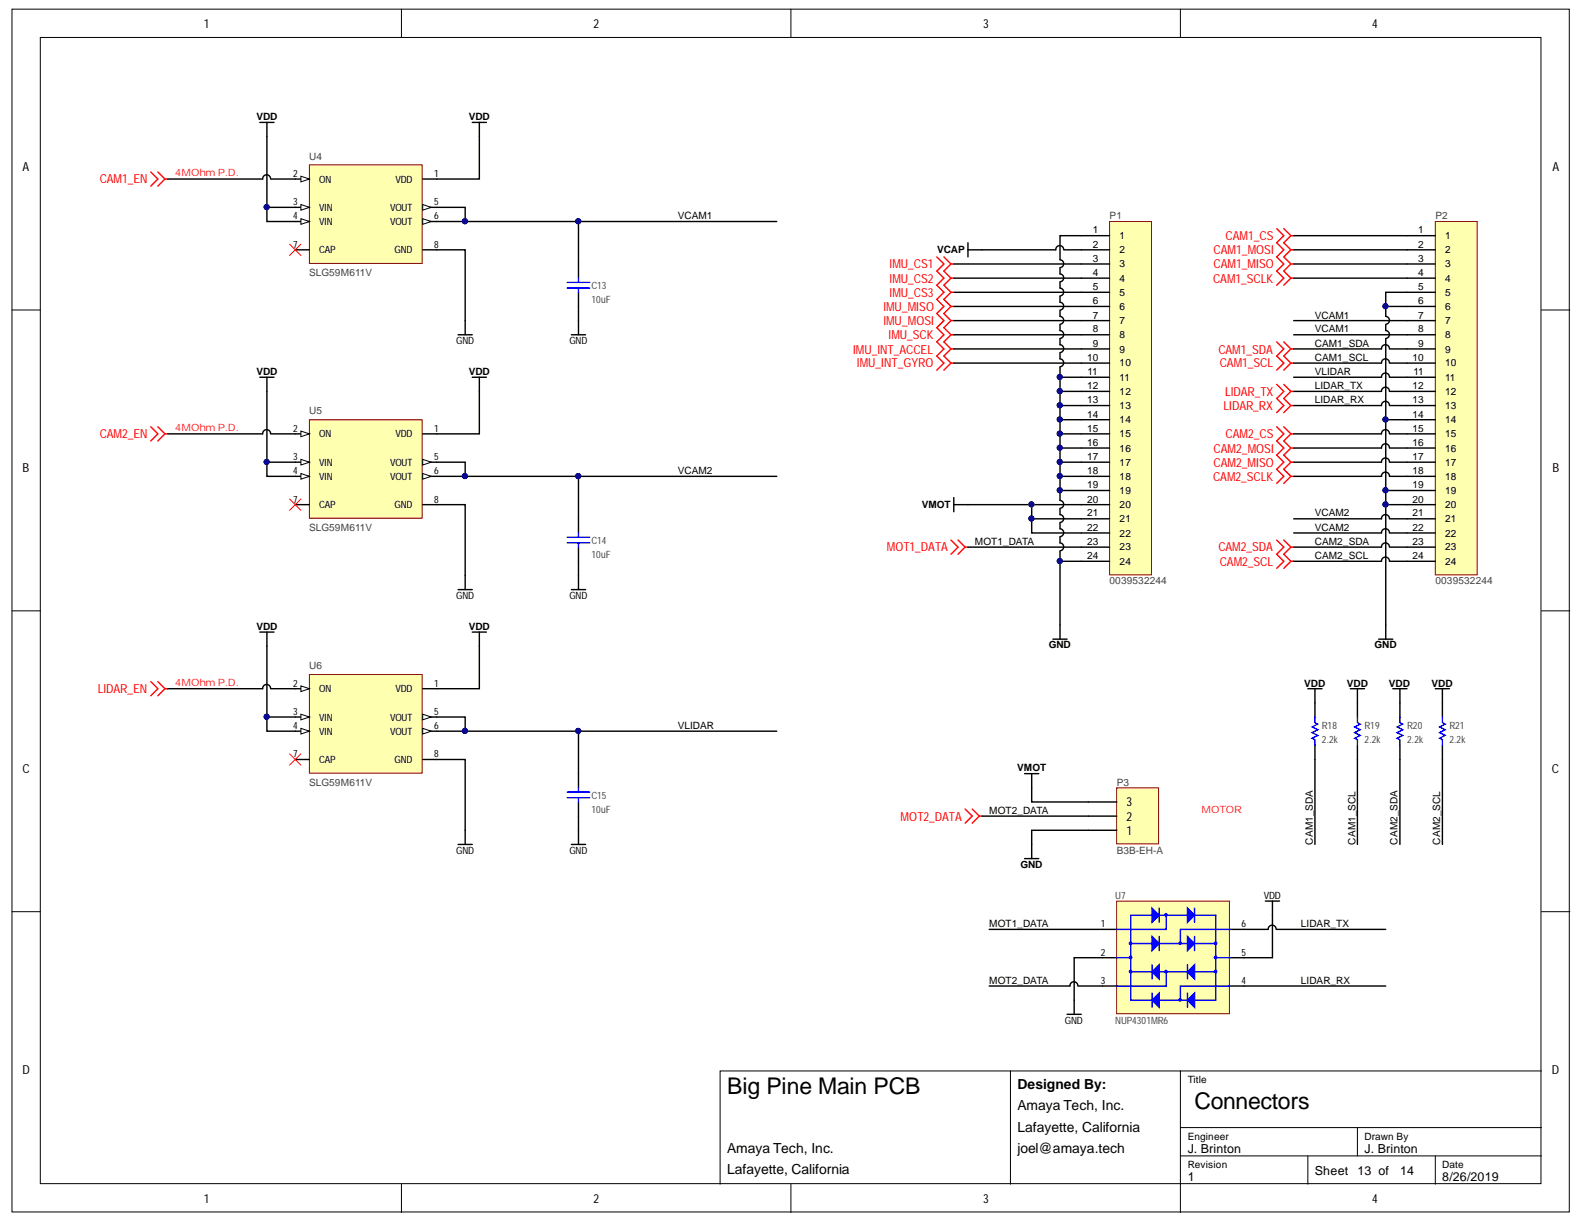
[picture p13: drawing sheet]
<svg xmlns="http://www.w3.org/2000/svg" width="279mm" height="216mm" viewBox="0 0 279 216" stroke-linecap="round" stroke-linejoin="round" font-family="sans-serif">
<defs><g id="words">
<g font-size="4.1">
<text x="128.3" y="193">Big Pine Main PCB</text>
<text x="210.7" y="195.5">Connectors</text>
</g>
<g font-size="2.5">
<text x="179.5" y="195.9">Amaya Tech, Inc.</text>
<text x="179.5" y="192.2">Designed By:</text>
<text x="128.3" y="203.4">Amaya Tech, Inc.</text>
<text x="179.5" y="203.4">joel@amaya.tech</text>
<text x="179.5" y="199.6">Lafayette, California</text>
<text x="128.3" y="207.1">Lafayette, California</text>
</g>
<g font-size="2.2">
<text x="35.9" y="4.9">1</text>
<text x="104.7" y="4.9">2</text>
<text x="173.4" y="4.9">3</text>
<text x="242" y="4.9">4</text>
<text x="4" y="30.2">A</text>
<text x="273.8" y="30.2">A</text>
<text x="4" y="83.2">B</text>
<text x="273.8" y="83.2">B</text>
<text x="4" y="136.3">C</text>
<text x="273.7" y="136.3">C</text>
<text x="198.7" y="142.2">3</text>
<text x="198.7" y="147.2">1</text>
<text x="198.7" y="144.8">2</text>
<text x="4" y="189.4">D</text>
<text x="273.7" y="189.4">D</text>
<text x="209.5" y="203.4">J. Brinton</text>
<text x="240.7" y="203.4">J. Brinton</text>
<text x="209.5" y="208.4">1</text>
<text x="231.9" y="207.2">Sheet</text>
<text x="239.4" y="207.2">13 of</text>
<text x="246.9" y="207.2">14</text>
<text x="254.4" y="208.4">8/26/2019</text>
<text x="35.9" y="212.2">1</text>
<text x="104.7" y="212.2">2</text>
<text x="173.4" y="212.2">3</text>
<text x="242" y="212.2">4</text>
</g>
<g font-size="2.2" fill="#f00">
<text x="17.6" y="32.4">CAM1_EN</text>
<text x="156.9" y="47.3">IMU_CS1</text>
<text x="214.1" y="44.9">CAM1_MOSI</text>
<text x="214.1" y="47.3">CAM1_MISO</text>
<text x="216.2" y="42.3">CAM1_CS</text>
<text x="156.9" y="49.9">IMU_CS2</text>
<text x="156.9" y="52.3">IMU_CS3</text>
<text x="214" y="49.9">CAM1_SCLK</text>
<text x="155.8" y="54.8">IMU_MISO</text>
<text x="155.8" y="57.4">IMU_MOSI</text>
<text x="156.7" y="59.8">IMU_SCK</text>
<text x="150.5" y="62.4">IMU_INT_ACCEL</text>
<text x="151.2" y="64.8">IMU_INT_GYRO</text>
<text x="214.9" y="62.4">CAM1_SDA</text>
<text x="215.2" y="64.8">CAM1_SCL</text>
<text x="216.1" y="69.8">LIDAR_TX</text>
<text x="17.6" y="77.3">CAM2_EN</text>
<text x="215.8" y="72.3">LIDAR_RX</text>
<text x="216.2" y="77.3">CAM2_CS</text>
<text x="214.1" y="79.9">CAM2_MOSI</text>
<text x="214.1" y="82.3">CAM2_MISO</text>
<text x="214" y="84.8">CAM2_SCLK</text>
<text x="156.4" y="97.3">MOT1_DATA</text>
<text x="214.9" y="97.3">CAM2_SDA</text>
<text x="215.2" y="99.8">CAM2_SCL</text>
<text x="17.2" y="122.3">LIDAR_EN</text>
<text x="158.9" y="144.8">MOT2_DATA</text>
</g>
<g font-size="1.8">
<text x="45.2" y="21.2">VDD</text>
<text x="82.7" y="21.2">VDD</text>
<text x="51.7" y="31.2">2</text>
<text x="56.3" y="32.2">ON</text>
<text x="69.7" y="32.2">VDD</text>
<text x="76.6" y="31.2">1</text>
<text x="51.7" y="38.7">4</text>
<text x="51.7" y="36.2">3</text>
<text x="56.3" y="39.7">VIN</text>
<text x="56.3" y="37.2">VIN</text>
<text x="68.8" y="39.7">VOUT</text>
<text x="68.8" y="37.2">VOUT</text>
<text x="76.6" y="38.7">6</text>
<text x="76.6" y="36.2">5</text>
<text x="119.5" y="38.7">VCAM1</text>
<text x="192.8" y="41.2">1</text>
<text x="250.2" y="41.2">1</text>
<text x="51.7" y="43.7">7</text>
<text x="56.3" y="44.7">CAP</text>
<text x="69.6" y="44.7">GND</text>
<text x="76.6" y="43.7">8</text>
<text x="165.3" y="44.7">VCAP</text>
<text x="192.8" y="43.7">2</text>
<text x="192.8" y="46.2">3</text>
<text x="197.5" y="42.2">1</text>
<text x="197.5" y="44.7">2</text>
<text x="197.5" y="47.2">3</text>
<text x="250.2" y="43.7">2</text>
<text x="250.2" y="46.2">3</text>
<text x="254.9" y="42.2">1</text>
<text x="254.9" y="44.7">2</text>
<text x="254.9" y="47.2">3</text>
<text x="192.8" y="48.7">4</text>
<text x="192.8" y="51.2">5</text>
<text x="192.8" y="53.7">6</text>
<text x="197.5" y="49.7">4</text>
<text x="197.5" y="52.1">5</text>
<text x="250.2" y="48.7">4</text>
<text x="250.2" y="51.2">5</text>
<text x="250.2" y="53.7">6</text>
<text x="254.9" y="49.7">4</text>
<text x="254.9" y="52.1">5</text>
<text x="192.8" y="56.2">7</text>
<text x="192.8" y="58.6">8</text>
<text x="197.5" y="54.7">6</text>
<text x="197.5" y="57.2">7</text>
<text x="197.5" y="59.7">8</text>
<text x="231.9" y="58.6">VCAM1</text>
<text x="231.9" y="56.2">VCAM1</text>
<text x="250.2" y="56.2">7</text>
<text x="250.2" y="58.6">8</text>
<text x="254.9" y="54.7">6</text>
<text x="254.9" y="57.2">7</text>
<text x="254.9" y="59.7">8</text>
<text x="80.5" y="60.7">GND</text>
<text x="100.4" y="60.7">GND</text>
<text x="191.7" y="63.6">10</text>
<text x="192.8" y="61.2">9</text>
<text x="197.5" y="62.2">9</text>
<text x="197.5" y="64.6">10</text>
<text x="231.9" y="61.2">CAM1_SDA</text>
<text x="231.9" y="63.6">CAM1_SCL</text>
<text x="249.1" y="63.6">10</text>
<text x="250.2" y="61.2">9</text>
<text x="254.9" y="62.2">9</text>
<text x="254.9" y="64.6">10</text>
<text x="45.2" y="66.2">VDD</text>
<text x="82.7" y="66.2">VDD</text>
<text x="191.7" y="68.7">12</text>
<text x="191.7" y="71.2">13</text>
<text x="191.8" y="66.2">11</text>
<text x="197.5" y="67.2">11</text>
<text x="197.5" y="69.6">12</text>
<text x="231.9" y="66.2">VLIDAR</text>
<text x="231.9" y="68.7">LIDAR_TX</text>
<text x="231.9" y="71.2">LIDAR_RX</text>
<text x="249.1" y="68.7">12</text>
<text x="249.1" y="71.2">13</text>
<text x="249.3" y="66.2">11</text>
<text x="254.9" y="67.2">11</text>
<text x="254.9" y="69.6">12</text>
<text x="51.7" y="76.1">2</text>
<text x="56.3" y="77.2">ON</text>
<text x="69.7" y="77.2">VDD</text>
<text x="76.6" y="76.1">1</text>
<text x="191.7" y="73.7">14</text>
<text x="191.7" y="76.1">15</text>
<text x="197.5" y="72.2">13</text>
<text x="197.5" y="74.6">14</text>
<text x="197.5" y="77.2">15</text>
<text x="249.1" y="73.7">14</text>
<text x="249.1" y="76.1">15</text>
<text x="254.9" y="72.2">13</text>
<text x="254.9" y="74.6">14</text>
<text x="254.9" y="77.2">15</text>
<text x="51.7" y="83.7">4</text>
<text x="51.7" y="81.1">3</text>
<text x="56.3" y="82.1">VIN</text>
<text x="68.8" y="82.1">VOUT</text>
<text x="76.6" y="83.7">6</text>
<text x="76.6" y="81.1">5</text>
<text x="119.5" y="83.7">VCAM2</text>
<text x="191.7" y="78.7">16</text>
<text x="191.7" y="81.1">17</text>
<text x="191.7" y="83.7">18</text>
<text x="197.5" y="79.7">16</text>
<text x="197.5" y="82.1">17</text>
<text x="249.1" y="78.7">16</text>
<text x="249.1" y="81.1">17</text>
<text x="249.1" y="83.7">18</text>
<text x="254.9" y="79.7">16</text>
<text x="254.9" y="82.1">17</text>
<text x="51.7" y="88.6">7</text>
<text x="56.3" y="89.7">CAP</text>
<text x="56.3" y="84.7">VIN</text>
<text x="68.8" y="84.7">VOUT</text>
<text x="69.6" y="89.7">GND</text>
<text x="76.6" y="88.6">8</text>
<text x="162.6" y="89.7">VMOT</text>
<text x="191.7" y="86.1">19</text>
<text x="191.7" y="88.6">20</text>
<text x="197.5" y="84.7">18</text>
<text x="197.5" y="87.1">19</text>
<text x="197.5" y="89.7">20</text>
<text x="249.1" y="86.1">19</text>
<text x="249.1" y="88.6">20</text>
<text x="254.9" y="84.7">18</text>
<text x="254.9" y="87.1">19</text>
<text x="254.9" y="89.7">20</text>
<text x="191.7" y="91.1">21</text>
<text x="191.7" y="93.6">22</text>
<text x="197.5" y="92.1">21</text>
<text x="197.5" y="94.6">22</text>
<text x="231.9" y="93.6">VCAM2</text>
<text x="231.9" y="91.1">VCAM2</text>
<text x="249.1" y="91.1">21</text>
<text x="249.1" y="93.6">22</text>
<text x="254.9" y="92.1">21</text>
<text x="254.9" y="94.6">22</text>
<text x="172" y="96.2">MOT1_DATA</text>
<text x="191.7" y="96.2">23</text>
<text x="191.7" y="98.6">24</text>
<text x="197.5" y="97.1">23</text>
<text x="197.5" y="99.6">24</text>
<text x="231.9" y="96.2">CAM2_SDA</text>
<text x="231.9" y="98.6">CAM2_SCL</text>
<text x="249.1" y="96.2">23</text>
<text x="249.1" y="98.6">24</text>
<text x="254.9" y="97.1">23</text>
<text x="254.9" y="99.6">24</text>
<text x="80.5" y="105.6">GND</text>
<text x="100.4" y="105.6">GND</text>
<text x="45.2" y="111.1">VDD</text>
<text x="82.7" y="111.1">VDD</text>
<text x="185" y="114.3">GND</text>
<text x="242.5" y="114.3">GND</text>
<text x="51.7" y="121.1">2</text>
<text x="56.3" y="122.1">ON</text>
<text x="69.7" y="122.1">VDD</text>
<text x="76.6" y="121.1">1</text>
<text x="230" y="121.1">VDD</text>
<text x="237.6" y="121.1">VDD</text>
<text x="245" y="121.1">VDD</text>
<text x="252.5" y="121.1">VDD</text>
<text x="51.7" y="128.6">4</text>
<text x="51.7" y="126.1">3</text>
<text x="56.3" y="129.6">VIN</text>
<text x="56.3" y="127.1">VIN</text>
<text x="68.8" y="129.6">VOUT</text>
<text x="68.8" y="127.1">VOUT</text>
<text x="76.6" y="128.6">6</text>
<text x="76.6" y="126.1">5</text>
<text x="119.5" y="128.6">VLIDAR</text>
<text x="51.7" y="133.6">7</text>
<text x="56.3" y="134.6">CAP</text>
<text x="69.6" y="134.6">GND</text>
<text x="76.6" y="133.6">8</text>
<text x="179.4" y="136">VMOT</text>
<text x="174.5" y="143.6">MOT2_DATA</text>
<text x="231.6" y="149" transform="rotate(-90 231.6 149)">CAM1_SDA</text>
<text x="239.1" y="149" transform="rotate(-90 239.1 149)">CAM1_SCL</text>
<text x="246.5" y="149" transform="rotate(-90 246.5 149)">CAM2_SDA</text>
<text x="254" y="149" transform="rotate(-90 254 149)">CAM2_SCL</text>
<text x="80.5" y="150.6">GND</text>
<text x="100.4" y="150.6">GND</text>
<text x="180" y="153">GND</text>
<text x="222.9" y="158.6">VDD</text>
<text x="174.5" y="163.5">MOT1_DATA</text>
<text x="194.2" y="163.6">1</text>
<text x="219" y="163.6">6</text>
<text x="229.4" y="163.5">LIDAR_TX</text>
<text x="174.5" y="173.6">MOT2_DATA</text>
<text x="194.2" y="168.6">2</text>
<text x="194.2" y="173.6">3</text>
<text x="219" y="168.6">5</text>
<text x="219" y="173.6">4</text>
<text x="229.4" y="173.6">LIDAR_RX</text>
<text x="187.9" y="180.6">GND</text>
<text x="209.5" y="191.1">Title</text>
<text x="209.5" y="201">Engineer</text>
<text x="240.7" y="201">Drawn By</text>
<text x="209.5" y="206">Revision</text>
<text x="254.4" y="206">Date</text>
</g>
<g font-size="1.8" fill="#434343">
<text x="54.5" y="28.2">U4</text>
<text x="195.7" y="38.7">P1</text>
<text x="253.2" y="38.7">P2</text>
<text x="54.5" y="48.7">SLG59M611V</text>
<text x="104.3" y="53.4">10uF</text>
<text x="104.3" y="51">C13</text>
<text x="54.5" y="73.1">U5</text>
<text x="54.5" y="93.6">SLG59M611V</text>
<text x="104.3" y="95.9">C14</text>
<text x="104.3" y="98.4">10uF</text>
<text x="195.7" y="103.1">0039532244</text>
<text x="253.2" y="103.1">0039532244</text>
<text x="54.5" y="118.1">U6</text>
<text x="233.2" y="131.1">2.2k</text>
<text x="233.2" y="128.6">R18</text>
<text x="240.7" y="131.1">2.2k</text>
<text x="240.7" y="128.6">R19</text>
<text x="248.2" y="131.1">2.2k</text>
<text x="248.2" y="128.6">R20</text>
<text x="255.7" y="131.1">2.2k</text>
<text x="255.7" y="128.6">R21</text>
<text x="54.5" y="138.6">SLG59M611V</text>
<text x="104.3" y="143.3">10uF</text>
<text x="104.3" y="140.9">C15</text>
<text x="197" y="138.6">P3</text>
<text x="197" y="150.6">B3B-EH-A</text>
<text x="196.7" y="158.5">U7</text>
<text x="196.7" y="180.6">NUP4301MR6</text>
</g>
<g font-size="1.8" fill="#ee0e22">
<text x="30.9" y="31">4MOhm P.D.</text>
<text x="30.9" y="76">4MOhm P.D.</text>
<text x="30.9" y="120.9">4MOhm P.D.</text>
<text x="211.9" y="143.4">MOTOR</text>
</g>
</g></defs>
<g fill="#fff" stroke="#000" stroke-width=".18">
<path d="M2.1 1.6h274.7v212.2h-274.7z"/>
<path d="M7.1 6.6h264.7v202.2h-264.7z"/>
</g>
<g fill="none" stroke="#000" stroke-width=".18">
<path d="M70.8 1.6v5M139.5 1.6v5M208.2 1.6v5M2.1 54.7h5M271.9 54.7h5M2.1 107.7h5M271.9 107.7h5M2.1 160.8h5M271.9 160.8h5M178.2 188.9h-51.2v20M208.2 188.9h-30v20M208.2 198.9h63.7"/>
<path d="M239.4 198.9v5M271.9 188.9h-63.7v25M70.8 208.9v5M139.5 208.9v5M208.2 203.9h63.7M230.7 203.9v5M253.2 203.9v5"/>
</g>
<path d="M45.8 21.6h2.5M47.1 21.6v2.5M100.8 59.1h2.5M102 46.6v2.5M102 51.6v2.5M102 56.6v2.5" fill="none" stroke="#000" stroke-width=".25"/>
<path d="M100 49.8h4M100 50.8h4M102 49.1v.7M102 50.8v.8" fill="none" stroke="#00f" stroke-width=".25"/>
<path d="M54.6 29.1h19.9v17.4h-19.9z" fill="#ffffb0" stroke="#800000" stroke-width=".18"/>
<path d="M74.6 39.1h2.5M74.6 44.1h2.5" fill="none" stroke="#000" stroke-width=".25"/>
<path d="M74.6 38.6l1.5 .5-1.5 .5z" fill="#fff"/>
<path d="M74.6 38.6l1.5 .5-1.5 .5z" fill="none" stroke="#000" stroke-width=".18"/>
<path d="M74.6 36.6h2.5" fill="none" stroke="#000" stroke-width=".25"/>
<path d="M74.6 36.1l1.5 .5-1.5 .5z" fill="#fff"/>
<path d="M74.6 36.1l1.5 .5-1.5 .5z" fill="none" stroke="#000" stroke-width=".18"/>
<path d="M52.1 39.1h2.5M74.6 31.6h2.5M52.1 44.1h2.5" fill="none" stroke="#000" stroke-width=".25"/>
<path d="M53.1 38.6l1.5 .5-1.5 .5z" fill="#fff"/>
<path d="M53.1 38.6l1.5 .5-1.5 .5z" fill="none" stroke="#000" stroke-width=".18"/>
<path d="M52.1 36.6h2.5" fill="none" stroke="#000" stroke-width=".25"/>
<path d="M53.1 36.1l1.5 .5-1.5 .5z" fill="#fff"/>
<path d="M53.1 36.1l1.5 .5-1.5 .5z" fill="none" stroke="#000" stroke-width=".18"/>
<path d="M52.1 31.6h2.5" fill="none" stroke="#000" stroke-width=".25"/>
<path d="M53.1 31.1l1.5 .5-1.5 .5z" fill="#fff"/>
<path d="M53.1 31.1l1.5 .5-1.5 .5z" fill="none" stroke="#000" stroke-width=".18"/>
<path d="M51.1 43.1l2 2M53.1 43.1l-2 2" fill="none" stroke="#f00" stroke-width=".18"/>
<path d="M83.3 21.6h2.5M84.6 21.6v2.5M80.8 59.1h2.5M82.1 56.6v2.5M45.8 66.5h2.5M47.1 66.5v2.5M102 91.5v2.5M102 96.5v2.5M100.8 104h2.5M102 101.5v2.5" fill="none" stroke="#000" stroke-width=".25"/>
<path d="M26.6 30.3l1.2 1.3-1.2 1.2M27.8 30.3l1.3 1.3M29.1 31.6l-1.3 1.2M29.1 31.6h.5" fill="none" stroke="#f00" stroke-width=".25"/>
<path d="M100 94.8h4M100 95.8h4M102 94v.8M102 95.8v.7" fill="none" stroke="#00f" stroke-width=".25"/>
<path d="M54.6 74h19.9v17.4h-19.9z" fill="#ffffb0" stroke="#800000" stroke-width=".18"/>
<path d="M74.6 89h2.5M74.6 84h2.5" fill="none" stroke="#000" stroke-width=".25"/>
<path d="M74.6 83.5l1.5 .5-1.5 .5z" fill="#fff"/>
<path d="M74.6 83.5l1.5 .5-1.5 .5z" fill="none" stroke="#000" stroke-width=".18"/>
<path d="M74.6 81.5h2.5" fill="none" stroke="#000" stroke-width=".25"/>
<path d="M74.6 81l1.5 .5-1.5 .5z" fill="#fff"/>
<path d="M74.6 81l1.5 .5-1.5 .5z" fill="none" stroke="#000" stroke-width=".18"/>
<path d="M74.6 76.5h2.5M52.1 89h2.5M52.1 84h2.5" fill="none" stroke="#000" stroke-width=".25"/>
<path d="M53.1 83.5l1.5 .5-1.5 .5z" fill="#fff"/>
<path d="M53.1 83.5l1.5 .5-1.5 .5z" fill="none" stroke="#000" stroke-width=".18"/>
<path d="M52.1 81.5h2.5" fill="none" stroke="#000" stroke-width=".25"/>
<path d="M53.1 81l1.5 .5-1.5 .5z" fill="#fff"/>
<path d="M53.1 81l1.5 .5-1.5 .5z" fill="none" stroke="#000" stroke-width=".18"/>
<path d="M52.1 76.5h2.5" fill="none" stroke="#000" stroke-width=".25"/>
<path d="M53.1 76l1.5 .5-1.5 .5z" fill="#fff"/>
<path d="M53.1 76l1.5 .5-1.5 .5z" fill="none" stroke="#000" stroke-width=".18"/>
<path d="M51.1 88l2 2M53.1 88l-2 2" fill="none" stroke="#f00" stroke-width=".18"/>
<path d="M83.3 66.5h2.5M84.6 66.5v2.5M45.8 111.5h2.5M47.1 111.5v2.5M80.8 104h2.5M82.1 101.5v2.5M102 136.5v2.5M100.8 149h2.5M102 141.5v2.5M102 146.5v2.5" fill="none" stroke="#000" stroke-width=".25"/>
<path d="M26.6 75.3l1.2 1.2-1.2 1.3M27.8 75.3l1.3 1.2M29.1 76.5l-1.3 1.3M29.1 76.5h.5" fill="none" stroke="#f00" stroke-width=".25"/>
<path d="M100 139.7h4M102 139v.7M100 140.7h4M102 140.7v.8" fill="none" stroke="#00f" stroke-width=".25"/>
<path d="M54.6 119h19.9v17.4h-19.9z" fill="#ffffb0" stroke="#800000" stroke-width=".18"/>
<path d="M74.6 134h2.5M74.6 129h2.5" fill="none" stroke="#000" stroke-width=".25"/>
<path d="M74.6 128.5l1.5 .5-1.5 .5z" fill="#fff"/>
<path d="M74.6 128.5l1.5 .5-1.5 .5z" fill="none" stroke="#000" stroke-width=".18"/>
<path d="M74.6 126.5h2.5" fill="none" stroke="#000" stroke-width=".25"/>
<path d="M74.6 126l1.5 .5-1.5 .5z" fill="#fff"/>
<path d="M74.6 126l1.5 .5-1.5 .5z" fill="none" stroke="#000" stroke-width=".18"/>
<path d="M52.1 134h2.5M52.1 129h2.5M74.6 121.5h2.5" fill="none" stroke="#000" stroke-width=".25"/>
<path d="M53.1 128.5l1.5 .5-1.5 .5z" fill="#fff"/>
<path d="M53.1 128.5l1.5 .5-1.5 .5z" fill="none" stroke="#000" stroke-width=".18"/>
<path d="M52.1 126.5h2.5" fill="none" stroke="#000" stroke-width=".25"/>
<path d="M53.1 126l1.5 .5-1.5 .5z" fill="#fff"/>
<path d="M53.1 126l1.5 .5-1.5 .5z" fill="none" stroke="#000" stroke-width=".18"/>
<path d="M52.1 121.5h2.5" fill="none" stroke="#000" stroke-width=".25"/>
<path d="M53.1 121l1.5 .5-1.5 .5z" fill="#fff"/>
<path d="M53.1 121l1.5 .5-1.5 .5z" fill="none" stroke="#000" stroke-width=".18"/>
<path d="M51.1 133l2 2M53.1 133l-2 2" fill="none" stroke="#f00" stroke-width=".18"/>
<path d="M83.3 111.5h2.5M84.6 111.5v2.5M80.8 149h2.5M82.1 146.5v2.5" fill="none" stroke="#000" stroke-width=".25"/>
<path d="M26.6 120.2l1.2 1.3-1.2 1.2M27.8 120.2l1.3 1.3M29.1 121.5l-1.3 1.2M29.1 121.5h.5" fill="none" stroke="#f00" stroke-width=".25"/>
<path d="M195.7 39.1h7.4v62.3h-7.4z" fill="#ffffb0" stroke="#800000" stroke-width=".18"/>
<g fill="none" stroke="#000" stroke-width=".25">
<path d="M190.7 41.6h5M190.7 44.1h5M190.7 46.6h5M190.7 49.1h5M190.7 51.6h5M190.7 54.1h5M190.7 56.6h5M190.7 59.1h5M190.7 61.5h5M190.7 64h5M190.7 66.5h5M190.7 69h5"/>
<path d="M190.7 71.5h5M190.7 74h5M190.7 76.5h5M190.7 79h5M190.7 81.5h5M190.7 84h5M190.7 86.5h5M190.7 89h5M190.7 91.5h5M190.7 94h5M190.7 96.5h5M190.7 99h5"/>
</g>
<path d="M253.2 39.1h7.4v62.3h-7.4z" fill="#ffffb0" stroke="#800000" stroke-width=".18"/>
<g fill="none" stroke="#000" stroke-width=".25">
<path d="M170.7 44.1h2.5M170.7 42.8v2.5M248.2 41.6h5M248.2 44.1h5M248.2 46.6h5M248.2 49.1h5M248.2 51.6h5M248.2 54.1h5M248.2 56.6h5M248.2 59.1h5M248.2 61.5h5M248.2 64h5"/>
<path d="M248.2 66.5h5M248.2 69h5M248.2 71.5h5M248.2 74h5M248.2 76.5h5M248.2 79h5M168.2 89h2.5M168.2 87.8v2.5M248.2 81.5h5M248.2 84h5M248.2 86.5h5M248.2 89h5"/>
<path d="M248.2 91.5h5M248.2 94h5M248.2 96.5h5M248.2 99h5M185.7 112.7h2.5M187 110.2v2.5M243.2 112.7h2.5M244.4 110.2v2.5"/>
</g>
<g fill="none" stroke="#f00" stroke-width=".25">
<path d="M165.2 45.3l1.3 1.3-1.3 1.2 1.3 1.3-1.3 1.2 1.3 1.3-1.3 1.2 1.3 1.3-1.3 1.2 1.3 1.3-1.3 1.2 1.3 1.3-1.3 1.2 1.3 1.2-1.3 1.3 1.3 1.2-1.3 1.3M166.5 45.3l1.2 1.3M167.7 46.6l-1.2 1.2 1.2 1.3M167.7 46.6h.5M167.7 49.1l-1.2 1.2 1.2 1.3M167.7 49.1h.5M167.7 51.6l-1.2 1.2 1.2 1.3M167.7 51.6h.5M167.7 54.1l-1.2 1.2 1.2 1.3M167.7 54.1h.5M167.7 56.6l-1.2 1.2 1.2 1.3M167.7 56.6h.5"/>
<path d="M167.7 59.1l-1.2 1.2 1.2 1.2M167.7 59.1h.5M225.2 40.3l1.2 1.3-1.2 1.2 1.2 1.3-1.2 1.2 1.2 1.3-1.2 1.2 1.2 1.3-1.2 1.2M226.4 40.3l1.3 1.3M227.7 46.6h.5M227.7 49.1h.5M227.7 41.6l-1.3 1.2 1.3 1.3M227.7 41.6h.5M227.7 44.1l-1.3 1.2 1.3 1.3M227.7 44.1h.5M227.7 46.6l-1.3 1.2 1.3 1.3M227.7 49.1l-1.3 1.2"/>
<path d="M167.7 61.5l-1.2 1.3 1.2 1.2M167.7 61.5h.5M167.7 64l-1.2 1.3M167.7 64h.5M225.2 60.3l1.2 1.2-1.2 1.3 1.2 1.2-1.2 1.3M225.2 67.8l1.2 1.2-1.2 1.3 1.2 1.2-1.2 1.3M225.2 75.3l1.2 1.2-1.2 1.3 1.2 1.2-1.2 1.3 1.2 1.2-1.2 1.3 1.2 1.2-1.2 1.3M226.4 60.3l1.3 1.2M226.4 67.8l1.3 1.2M226.4 75.3l1.3 1.2M227.7 61.5h.5M227.7 64h.5"/>
<path d="M227.7 61.5l-1.3 1.3 1.3 1.2M227.7 64l-1.3 1.3M227.7 69l-1.3 1.3 1.3 1.2M227.7 69h.5M227.7 71.5l-1.3 1.3M227.7 71.5h.5M227.7 76.5l-1.3 1.3 1.3 1.2M227.7 76.5h.5M227.7 79l-1.3 1.3 1.3 1.2M227.7 79h.5M167.7 95.3l1.3 1.2-1.3 1.3M169 95.3l1.2 1.2"/>
<path d="M170.2 96.5l-1.2 1.3M170.2 96.5h.5M225.2 95.3l1.2 1.2-1.2 1.3 1.2 1.2-1.2 1.3M226.4 95.3l1.3 1.2M227.7 96.5h.5M227.7 81.5l-1.3 1.3 1.3 1.2M227.7 81.5h.5M227.7 84l-1.3 1.3M227.7 84h.5M227.7 96.5l-1.3 1.3 1.3 1.2M227.7 99l-1.3 1.3M227.7 99h.5"/>
</g>
<path d="M197 139h7.4v9.9h-7.4z" fill="#ffffb0" stroke="#800000" stroke-width=".18"/>
<g fill="none" stroke="#000" stroke-width=".25">
<path d="M47.1 24.1v12.5M47.7 31.6a.7 .7 0 0 0-.7-.8 .7 .7 0 0 0-.7 .8h-16.7M47.8 31.6h4.3M52.1 36.6h-5v2.5h5M77.1 36.6h5v2.5M77.1 39.1h24.9v7.5M84.6 24.1v7.5h-7.5M102 39.1h35M77.1 44.1h5v12.5M102 54.1v2.5M168.2 59.1h22.5M168.2 56.6h22.5"/>
<path d="M168.2 54.1h22.5M168.2 51.6h22.5M168.2 49.1h22.5M168.2 46.6h22.5M187 55.8a.7 .7 0 0 1 .6 .7 .7 .7 0 0 1-.6 .7M187 47.3v1a.7 .7 0 0 1 .6 .7 .7 .7 0 0 1-.6 .7M187 49.8v1a.7 .7 0 0 1 .6 .7 .7 .7 0 0 1-.6 .7M187 52.3v1a.7 .7 0 0 1 .6 .7 .7 .7 0 0 1-.6 .7M187 57.3v1a.7 .7 0 0 1 .6 .7 .7 .7 0 0 1-.6 .7M187 59.8v1a.7 .7 0 0 1 .6 .7 .7 .7 0 0 1-.6 .7M187 54.8v1M187.6 44.1a.7 .7 0 0 0-.7-.8 .7 .7 0 0 0-.7 .8h-13"/>
<path d="M187.7 44.1h3M190.7 41.6h-3.7v4.2a.7 .7 0 0 1 .6 .7 .7 .7 0 0 1-.6 .7M228.2 59.1h20M228.2 56.6h20M228.2 49.1h20M228.2 46.6h20M228.2 44.1h20M228.2 41.6h20M244.4 55.8a.7 .7 0 0 1 .7 .7 .7 .7 0 0 1-.7 .7M244.4 57.3v1a.7 .7 0 0 1 .7 .7 .7 .7 0 0 1-.7 .7M244.4 59.8v50.4M244.4 54.1h3.8"/>
<path d="M248.2 51.6h-3.8v4.2M47.1 69v12.5M47.7 76.5a.7 .7 0 0 0-.7-.7 .7 .7 0 0 0-.7 .7h-16.7M47.8 76.5h4.3M84.6 69v7.5h-7.5M168.2 64h22.5M168.2 61.5h22.5M187 62.3v1a.7 .7 0 0 1 .6 .7 .7 .7 0 0 1-.6 .7M187 64.8v23.5a.7 .7 0 0 1 .6 .7 .7 .7 0 0 1-.6 .7M187 76.5h3.7M187 79h3.7M187 74h3.7"/>
<path d="M187 71.5h3.7M187 69h3.7M187 66.5h3.7M244.4 74h3.8M245.1 79a.7 .7 0 0 0-.7-.7 .7 .7 0 0 0-.7 .7h-15.5M245.1 76.5a.7 .7 0 0 0-.7-.7 .7 .7 0 0 0-.7 .7h-15.5M245.1 71.5a.7 .7 0 0 0-.7-.7 .7 .7 0 0 0-.7 .7h-15.5M245.1 69a.7 .7 0 0 0-.7-.7 .7 .7 0 0 0-.7 .7h-15.5M245.1 66.5a.7 .7 0 0 0-.7-.7 .7 .7 0 0 0-.7 .7h-15.5M245.1 64a.7 .7 0 0 0-.7-.7 .7 .7 0 0 0-.7 .7h-15.5M245.1 61.5a.7 .7 0 0 0-.7-.7 .7 .7 0 0 0-.7 .7h-15.5M245.2 76.5h3"/>
<path d="M245.2 79h3M245.2 71.5h3M245.2 69h3M245.2 66.5h3M245.2 64h3M245.2 61.5h3M52.1 81.5h-5v2.5h5M77.1 81.5h5v2.5M77.1 89h5v12.5M77.1 84h24.9v7.5M102 99v2.5M102 84h35"/>
<path d="M170.7 89h20M170.7 96.5h20M182 91.5v2.5h8.7M182 89v2.5h8.7M187 89.8v1a.7 .7 0 0 1 .6 .7 .7 .7 0 0 1-.6 .7M187 92.3v1a.7 .7 0 0 1 .6 .7 .7 .7 0 0 1-.6 .7M187 94.8v1a.7 .7 0 0 1 .6 .7 .7 .7 0 0 1-.6 .7M187 97.3v12.9M187 84h3.7M187 99h3.7M187 86.5h3.7M187 81.5h3.7"/>
<path d="M244.4 86.5h3.8M244.4 89h3.8M245.1 99a.7 .7 0 0 0-.7-.7 .7 .7 0 0 0-.7 .7h-15.5M245.1 96.5a.7 .7 0 0 0-.7-.7 .7 .7 0 0 0-.7 .7h-15.5M245.1 94a.7 .7 0 0 0-.7-.7 .7 .7 0 0 0-.7 .7h-15.5M245.1 91.5a.7 .7 0 0 0-.7-.7 .7 .7 0 0 0-.7 .7h-15.5M245.1 84a.7 .7 0 0 0-.7-.7 .7 .7 0 0 0-.7 .7h-15.5M245.1 81.5a.7 .7 0 0 0-.7-.7 .7 .7 0 0 0-.7 .7h-15.5M245.2 84h3M245.2 99h3M245.2 96.5h3M245.2 81.5h3"/>
<path d="M245.2 94h3M245.2 91.5h3M47.1 114v12.5M84.6 114v7.5h-7.5M47.7 121.5a.7 .7 0 0 0-.7-.8 .7 .7 0 0 0-.7 .8h-16.7M47.8 121.5h4.3M52.1 126.5h-5v2.5h5M77.1 126.5h5v2.5M77.1 134h5v12.5M77.1 129h24.9v7.5M102 129h35M180.7 136.5h2.5"/>
<path d="M182 136.5v5h15M102 144v2.5M173.2 144h23.8M180.7 151.4h2.5M197 146.5h-15v4.9"/>
</g>
<path d="M170.2 142.7l1.3 1.3-1.3 1.2M171.5 142.7l1.2 1.3M172.7 144l-1.2 1.2M172.7 144h.5" fill="none" stroke="#f00" stroke-width=".25"/>
<g fill="#000080" stroke="#000080" stroke-width=".18">
<circle cx="82" cy="39" r=".45"/>
<circle cx="47" cy="36.5" r=".45"/>
<circle cx="102" cy="39" r=".45"/>
<circle cx="82" cy="84" r=".45"/>
<circle cx="47" cy="81.5" r=".45"/>
<circle cx="102" cy="84" r=".45"/>
<circle cx="82" cy="128.9" r=".45"/>
<circle cx="47" cy="126.4" r=".45"/>
<circle cx="102" cy="128.9" r=".45"/>
<circle cx="186.9" cy="99" r=".45"/>
<circle cx="181.9" cy="91.5" r=".45"/>
<circle cx="181.9" cy="89" r=".45"/>
<circle cx="186.9" cy="86.5" r=".45"/>
<circle cx="186.9" cy="84" r=".45"/>
<circle cx="186.9" cy="81.5" r=".45"/>
<circle cx="186.9" cy="79" r=".45"/>
<circle cx="186.9" cy="76.5" r=".45"/>
<circle cx="186.9" cy="74" r=".45"/>
<circle cx="186.9" cy="71.5" r=".45"/>
<circle cx="186.9" cy="69" r=".45"/>
<circle cx="186.9" cy="66.5" r=".45"/>
<circle cx="244.4" cy="54" r=".45"/>
<circle cx="244.4" cy="74" r=".45"/>
<circle cx="244.4" cy="86.5" r=".45"/>
<circle cx="244.4" cy="89" r=".45"/>
</g>
<path d="M197 158.9h19.9v19.9h-19.9z" fill="#ffffb0" stroke="#800000" stroke-width=".18"/>
<path d="M194.5 163.9h2.5M194.5 168.9h2.5M194.5 173.9h2.5M217 163.9h2.4M217 168.9h2.4M217 173.9h2.4" fill="none" stroke="#000" stroke-width=".25"/>
<g fill="none" stroke="#00f" stroke-width=".25">
<path d="M199.5 161.4v7.5h-2.5M203.2 175.2v2.5M205.7 171.4v2.5h-8.7M209.5 175.2v2.5M214.5 168.9h2.5M214.5 161.4v15h-15v-7.5M217 173.9h-8.8v2.5"/>
<circle cx="199.4" cy="168.9" r=".2"/>
<circle cx="214.4" cy="168.9" r=".2"/>
</g>
<path d="M209.5 176.4l1.2-1.2v2.5z" fill="#00f"/>
<path d="M209.5 176.4l1.2-1.2v2.5z" fill="none" stroke="#00f" stroke-width=".25"/>
<path d="M203.2 176.4l1.3-1.2v2.5z" fill="#00f"/>
<g fill="none" stroke="#00f" stroke-width=".25">
<path d="M199.5 171.4h15M203.2 176.4l1.3-1.2v2.5zM203.2 170.2v2.5M209.5 170.2v2.5"/>
<circle cx="208.2" cy="176.4" r=".2"/>
</g>
<path d="M203.2 171.4l1.3-1.2v2.5z" fill="#00f"/>
<path d="M203.2 171.4l1.3-1.2v2.5z" fill="none" stroke="#00f" stroke-width=".25"/>
<path d="M209.5 171.4l1.2-1.2v2.5z" fill="#00f"/>
<g fill="none" stroke="#00f" stroke-width=".25">
<path d="M199.5 161.4h15M204.5 160.2v2.5M205.7 161.4v2.5h-8.7M209.5 171.4l1.2-1.2v2.5zM210.7 160.2v2.5M217 163.9h-8.8v2.5"/>
<circle cx="199.4" cy="171.4" r=".2"/>
<circle cx="205.7" cy="171.4" r=".2"/>
<circle cx="214.4" cy="171.4" r=".2"/>
</g>
<path d="M203.2 160.2l1.3 1.2-1.3 1.3z" fill="#00f"/>
<path d="M203.2 160.2l1.3 1.2-1.3 1.3z" fill="none" stroke="#00f" stroke-width=".25"/>
<path d="M209.5 160.2l1.2 1.2-1.2 1.3z" fill="#00f"/>
<g fill="none" stroke="#00f" stroke-width=".25">
<path d="M199.5 166.4h15M204.5 165.2v2.5M209.5 160.2l1.2 1.2-1.2 1.3zM210.7 165.2v2.5"/>
<circle cx="205.7" cy="161.4" r=".2"/>
</g>
<path d="M209.5 165.2l1.2 1.2-1.2 1.3z" fill="#00f"/>
<path d="M209.5 165.2l1.2 1.2-1.2 1.3z" fill="none" stroke="#00f" stroke-width=".25"/>
<path d="M203.2 165.2l1.3 1.2-1.3 1.3z" fill="#00f"/>
<g fill="none" stroke="#00f" stroke-width=".25">
<path d="M231.9 126.5v1l.5 .2-1 .5 1 .5-1 .5 1 .5-1 .5 .5 .3v1M239.4 126.5v1l.5 .2-1 .5 1 .5-1 .5 1 .5-1 .5 .5 .3v1M246.9 126.5v1l.5 .2-1 .5 1 .5-1 .5 1 .5-1 .5 .5 .3v1M254.4 126.5v1l.5 .2-1 .5 1 .5-1 .5 1 .5-1 .5 .5 .3v1M203.2 165.2l1.3 1.2-1.3 1.3z"/>
<circle cx="199.4" cy="166.4" r=".2"/>
<circle cx="208.2" cy="166.4" r=".2"/>
<circle cx="214.4" cy="166.4" r=".2"/>
</g>
<g fill="none" stroke="#000" stroke-width=".25">
<path d="M230.7 121.5h2.5M231.9 121.5v5M231.9 131.5v17.5M238.2 121.5h2.5M239.4 121.5v5M239.4 131.5v17.5M245.7 121.5h2.5M246.9 121.5v5M246.9 131.5v17.5M253.2 121.5h2.5M254.4 121.5v5M254.4 131.5v17.5"/>
<path d="M223.2 158.9h2.5M224.4 158.9v10h-5M174.5 163.9h20M188.2 178.9h2.5M190.1 173.9a.7 .7 0 0 0-.7-.7 .7 .7 0 0 0-.7 .7h-14.2M190.2 173.9h4.3M194.5 168.9h-5v10M219.4 173.9h25M225.1 163.9a.7 .7 0 0 0-.7-.7 .7 .7 0 0 0-.7 .7h-4.3M225.2 163.9h19.2"/>
</g>
<use href="#words"/>
</svg>
